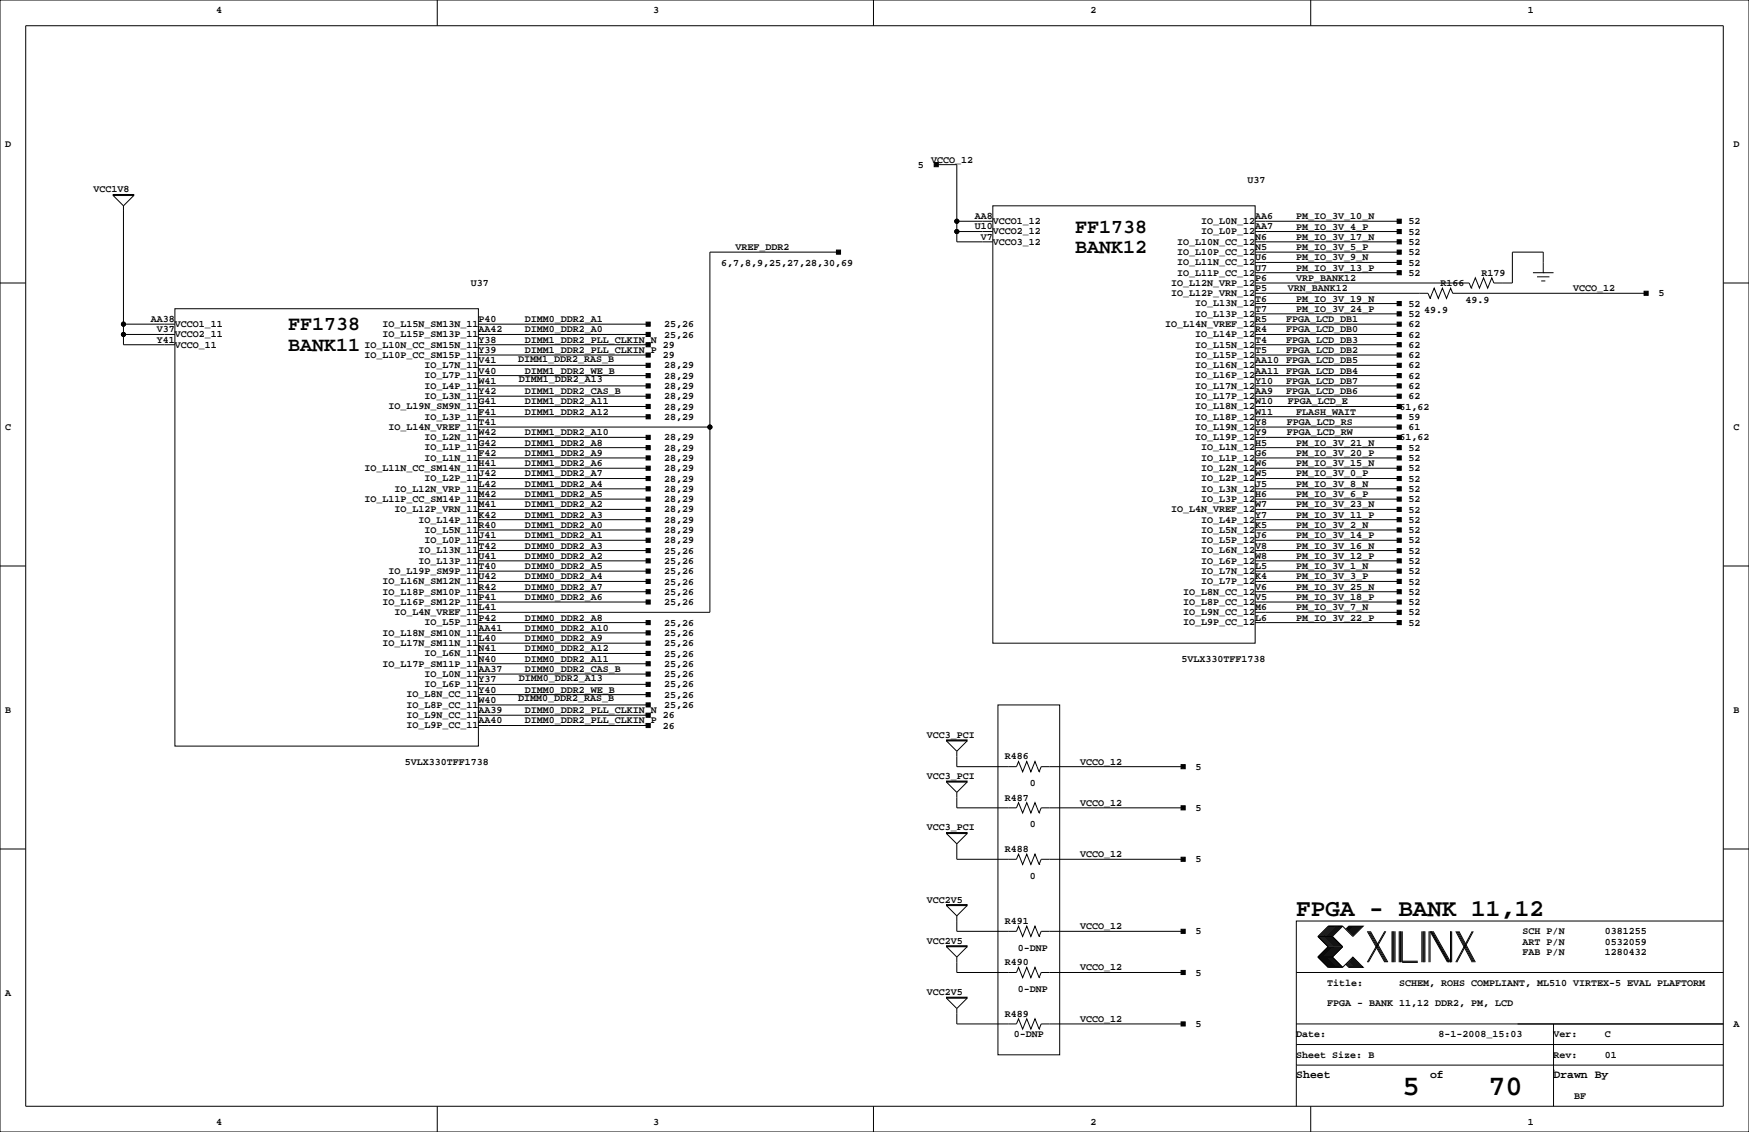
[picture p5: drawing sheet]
<svg xmlns="http://www.w3.org/2000/svg" width="432mm" height="279mm" viewBox="0 0 432 279" stroke-linecap="round" stroke-linejoin="round" font-family="sans-serif">
<defs><g id="words">
<g font-size="7.1">
<text x="346.3" y="270.3">5</text>
<text x="367.5" y="270.3">70</text>
</g>
<text font-size="6" x="320" y="226.1">FPGA - BANK 11,12</text>
<g font-size="4.9">
<text x="265.4" y="57.4">FF1738</text>
<text x="265.4" y="62.5">BANK12</text>
<text x="71.1" y="81.5">FF1738</text>
<text x="71.1" y="86.6">BANK11</text>
</g>
<g font-size="2.8">
<text x="320" y="266.1">Sheet</text>
<text x="353.1" y="266.1">of</text>
<text x="383.5" y="266.1">Drawn By</text>
</g>
<g font-size="2.5">
<text x="53.3" y="3.3">4</text>
<text x="161.3" y="3.3">3</text>
<text x="269.2" y="3.3">2</text>
<text x="377.2" y="3.3">1</text>
<text x="1.3" y="36.3">D</text>
<text x="226.6" y="41.4">5</text>
<text x="229.9" y="40.1">VCCO_12</text>
<text x="428" y="36.3">D</text>
<text x="23.1" y="47.5">VCC1V8</text>
<text x="308" y="45.2">U37</text>
<text x="240.7" y="56.6">U10</text>
<text x="240.7" y="54.1">AA8</text>
<text x="242.1" y="59.2">V7</text>
<text x="245.1" y="57.8">VCCO2_12</text>
<text x="245.1" y="55.3">VCCO1_12</text>
<text x="296.5" y="57.8">IO_L0P_12</text>
<text x="296.5" y="55.3">IO_L0N_12</text>
<text x="309.9" y="59.2">N6</text>
<text x="309.9" y="56.6">AA7</text>
<text x="309.9" y="54.1">AA6</text>
<text x="320" y="56.6">PM_IO_3V_4_P</text>
<text x="320" y="54.1">PM_IO_3V_10_N</text>
<text x="320" y="59.2">PM_IO_3V_17_N</text>
<text x="347.8" y="57.9">52</text>
<text x="347.8" y="55.4">52</text>
<text x="178" y="65.5">6,7,8,9,25,27,28,30,69</text>
<text x="181.6" y="61.7">VREF_DDR2</text>
<text x="245.1" y="60.4">VCCO3_12</text>
<text x="290.6" y="65.5">IO_L11N_CC_12</text>
<text x="290.6" y="62.9">IO_L10P_CC_12</text>
<text x="290.6" y="60.4">IO_L10N_CC_12</text>
<text x="309.9" y="64.3">U6</text>
<text x="309.9" y="61.7">N5</text>
<text x="320" y="64.3">PM_IO_3V_9_N</text>
<text x="320" y="61.7">PM_IO_3V_5_P</text>
<text x="347.8" y="65.5">52</text>
<text x="347.8" y="63">52</text>
<text x="347.8" y="60.5">52</text>
<text x="116.2" y="70.6">U37</text>
<text x="289.1" y="70.5">IO_L12N_VRP_12</text>
<text x="290.6" y="68">IO_L11P_CC_12</text>
<text x="309.9" y="71.9">P5</text>
<text x="309.9" y="69.3">P6</text>
<text x="309.9" y="66.8">U7</text>
<text x="317.9" y="71.9">VRN_BANK12</text>
<text x="320" y="69.3">VRP_BANK12</text>
<text x="320" y="66.8">PM_IO_3V_13_P</text>
<text x="347.8" y="68.1">52</text>
<text x="355.6" y="70.6">R166</text>
<text x="365.8" y="68.1">R179</text>
<text x="388.4" y="71.9">VCCO_12</text>
<text x="289.1" y="73.1">IO_L12P_VRN_12</text>
<text x="295.1" y="75.6">IO_L13N_12</text>
<text x="309.9" y="77">T7</text>
<text x="309.9" y="74.4">T6</text>
<text x="320" y="77">PM_IO_3V_24_P</text>
<text x="320" y="74.4">PM_IO_3V_19_N</text>
<text x="347.8" y="75.7">52</text>
<text x="351.6" y="77.2">49.9</text>
<text x="361.8" y="74.7">49.9</text>
<text x="409.5" y="73.2">5</text>
<text x="37.3" y="79.5">AA38</text>
<text x="38.7" y="82">V37</text>
<text x="43.2" y="83.2">VCCO2_11</text>
<text x="43.2" y="80.7">VCCO1_11</text>
<text x="94.4" y="83.2">IO_L15P_SM13P_11</text>
<text x="94.4" y="80.7">IO_L15N_SM13N_11</text>
<text x="118.1" y="82">AA42</text>
<text x="118.1" y="79.5">P40</text>
<text x="129.5" y="82">DIMM0_DDR2_A0</text>
<text x="129.5" y="79.5">DIMM0_DDR2_A1</text>
<text x="163.9" y="83.3">25,26</text>
<text x="163.9" y="80.8">25,26</text>
<text x="287.7" y="80.7">IO_L14N_VREF_12</text>
<text x="295.1" y="83.2">IO_L14P_12</text>
<text x="295.1" y="78.2">IO_L13P_12</text>
<text x="309.9" y="82">R4</text>
<text x="309.9" y="79.5">R5</text>
<text x="317.5" y="82">FPGA_LCD_DB0</text>
<text x="317.5" y="79.5">FPGA_LCD_DB1</text>
<text x="347.8" y="83.3">62</text>
<text x="347.8" y="78.2">52</text>
<text x="347.8" y="80.8">62</text>
<text x="38.7" y="84.6">Y41</text>
<text x="43.2" y="85.8">VCCO_11</text>
<text x="90" y="88.3">IO_L10P_CC_SM15P_11</text>
<text x="90" y="85.8">IO_L10N_CC_SM15N_11</text>
<text x="118.1" y="89.7">V41</text>
<text x="118.1" y="87.1">Y39</text>
<text x="118.1" y="84.6">Y38</text>
<text x="127.9" y="89.2">DIMM1_DDR2_RAS_B</text>
<text x="129.5" y="87.1">DIMM1_DDR2_PLL_CLKIN_P</text>
<text x="129.5" y="84.6">DIMM1_DDR2_PLL_CLKIN_N</text>
<text x="163.6" y="88.4">29</text>
<text x="163.6" y="85.9">29</text>
<text x="295.1" y="88.3">IO_L15P_12</text>
<text x="295.1" y="85.8">IO_L15N_12</text>
<text x="309.9" y="89.7">AA10 FPGA_LCD_DB5</text>
<text x="309.9" y="87.1">T5</text>
<text x="309.9" y="84.6">T4</text>
<text x="317.5" y="84.6">FPGA_LCD_DB3</text>
<text x="317.5" y="87.1">FPGA_LCD_DB2</text>
<text x="347.8" y="85.9">62</text>
<text x="347.8" y="88.4">62</text>
<text x="104.8" y="95.9">IO_L4P_11</text>
<text x="104.8" y="93.4">IO_L7P_11</text>
<text x="104.8" y="90.9">IO_L7N_11</text>
<text x="118.1" y="94.7">W41</text>
<text x="118.1" y="92.2">V40</text>
<text x="128.1" y="94.3">DIMM1_DDR2_A13</text>
<text x="129.5" y="92.2">DIMM1_DDR2_WE_B</text>
<text x="163.9" y="93.5">28,29</text>
<text x="163.9" y="90.9">28,29</text>
<text x="295.1" y="95.9">IO_L17N_12</text>
<text x="295.1" y="93.4">IO_L16P_12</text>
<text x="295.1" y="90.9">IO_L16N_12</text>
<text x="309.9" y="94.7">Y10</text>
<text x="309.9" y="92.2">AA11 FPGA_LCD_DB4</text>
<text x="317.5" y="94.7">FPGA_LCD_DB7</text>
<text x="347.8" y="90.9">62</text>
<text x="347.8" y="93.5">62</text>
<text x="95.9" y="101">IO_L19N_SM9N_11</text>
<text x="104.8" y="98.5">IO_L3N_11</text>
<text x="118.1" y="99.8">G41</text>
<text x="118.1" y="97.3">Y42</text>
<text x="129.5" y="97.3">DIMM1_DDR2_CAS_B</text>
<text x="129.5" y="99.8">DIMM1_DDR2_A11</text>
<text x="163.9" y="98.6">28,29</text>
<text x="163.9" y="96">28,29</text>
<text x="163.9" y="101.1">28,29</text>
<text x="295.1" y="101">IO_L18N_12</text>
<text x="295.1" y="98.5">IO_L17P_12</text>
<text x="309.9" y="99.8">W10</text>
<text x="309.9" y="97.3">AA9</text>
<text x="317.5" y="97.3">FPGA_LCD_DB6</text>
<text x="317.9" y="99.8">FPGA_LCD_E</text>
<text x="345.5" y="101.1">61,62</text>
<text x="347.8" y="96">62</text>
<text x="347.8" y="98.6">62</text>
<text x="1.3" y="106.2">C</text>
<text x="95.9" y="106.1">IO_L14N_VREF_11</text>
<text x="104.8" y="103.6">IO_L3P_11</text>
<text x="118.1" y="107.4">W42</text>
<text x="118.1" y="104.9">T41</text>
<text x="118.1" y="102.4">F41</text>
<text x="129.5" y="107.4">DIMM1_DDR2_A10</text>
<text x="129.5" y="102.4">DIMM1_DDR2_A12</text>
<text x="163.9" y="103.6">28,29</text>
<text x="295.1" y="106.1">IO_L19N_12</text>
<text x="295.1" y="103.6">IO_L18P_12</text>
<text x="309.9" y="107.4">Y9</text>
<text x="309.9" y="104.9">Y8</text>
<text x="309.9" y="102.4">W11</text>
<text x="317.7" y="104.9">FPGA_LCD_RS</text>
<text x="317.7" y="107.4">FPGA_LCD_RW</text>
<text x="320" y="102.4">FLASH_WAIT</text>
<text x="347.8" y="103.6">59</text>
<text x="347.8" y="106.2">61</text>
<text x="428" y="106.2">C</text>
<text x="104.8" y="113.7">IO_L1N_11</text>
<text x="104.8" y="111.2">IO_L1P_11</text>
<text x="104.8" y="108.6">IO_L2N_11</text>
<text x="118.1" y="112.5">F42</text>
<text x="118.1" y="110">G42</text>
<text x="129.5" y="112.5">DIMM1_DDR2_A9</text>
<text x="129.5" y="110">DIMM1_DDR2_A8</text>
<text x="163.9" y="108.7">28,29</text>
<text x="163.9" y="113.8">28,29</text>
<text x="163.9" y="111.3">28,29</text>
<text x="295.1" y="108.6">IO_L19P_12</text>
<text x="296.5" y="113.7">IO_L1P_12</text>
<text x="296.5" y="111.2">IO_L1N_12</text>
<text x="309.9" y="112.5">G6</text>
<text x="309.9" y="110">H5</text>
<text x="320" y="112.5">PM_IO_3V_20_P</text>
<text x="320" y="110">PM_IO_3V_21_N</text>
<text x="345.5" y="108.7">61,62</text>
<text x="347.8" y="113.8">52</text>
<text x="347.8" y="111.3">52</text>
<text x="90" y="116.3">IO_L11N_CC_SM14N_11</text>
<text x="104.8" y="118.8">IO_L2P_11</text>
<text x="118.1" y="117.6">J42</text>
<text x="118.1" y="115.1">H41</text>
<text x="129.5" y="115.1">DIMM1_DDR2_A6</text>
<text x="129.5" y="117.6">DIMM1_DDR2_A7</text>
<text x="163.9" y="116.3">28,29</text>
<text x="163.9" y="118.9">28,29</text>
<text x="296.5" y="118.8">IO_L2P_12</text>
<text x="296.5" y="116.3">IO_L2N_12</text>
<text x="309.9" y="117.6">W5</text>
<text x="309.9" y="115.1">W6</text>
<text x="320" y="117.6">PM_IO_3V_0_P</text>
<text x="320" y="115.1">PM_IO_3V_15_N</text>
<text x="347.8" y="118.9">52</text>
<text x="347.8" y="116.3">52</text>
<text x="90" y="123.9">IO_L11P_CC_SM14P_11</text>
<text x="97.4" y="121.3">IO_L12N_VRP_11</text>
<text x="118.1" y="125.2">M41</text>
<text x="118.1" y="122.7">M42</text>
<text x="118.1" y="120.1">L42</text>
<text x="129.5" y="125.2">DIMM1_DDR2_A2</text>
<text x="129.5" y="120.1">DIMM1_DDR2_A4</text>
<text x="129.5" y="122.7">DIMM1_DDR2_A5</text>
<text x="163.9" y="121.4">28,29</text>
<text x="163.9" y="124">28,29</text>
<text x="296.5" y="123.9">IO_L3P_12</text>
<text x="296.5" y="121.3">IO_L3N_12</text>
<text x="309.9" y="125.2">W7</text>
<text x="309.9" y="122.7">H6</text>
<text x="309.9" y="120.1">J5</text>
<text x="320" y="122.7">PM_IO_3V_6_P</text>
<text x="320" y="120.1">PM_IO_3V_8_N</text>
<text x="320" y="125.2">PM_IO_3V_23_N</text>
<text x="347.8" y="124">52</text>
<text x="347.8" y="121.4">52</text>
<text x="97.4" y="126.4">IO_L12P_VRN_11</text>
<text x="103.3" y="129">IO_L14P_11</text>
<text x="104.8" y="131.5">IO_L5N_11</text>
<text x="118.1" y="130.3">R40</text>
<text x="118.1" y="127.8">K42</text>
<text x="129.5" y="127.8">DIMM1_DDR2_A3</text>
<text x="129.5" y="130.3">DIMM1_DDR2_A0</text>
<text x="163.9" y="126.5">28,29</text>
<text x="163.9" y="129">28,29</text>
<text x="163.9" y="131.6">28,29</text>
<text x="289.1" y="126.4">IO_L4N_VREF_12</text>
<text x="296.5" y="131.5">IO_L5N_12</text>
<text x="296.5" y="129">IO_L4P_12</text>
<text x="309.9" y="130.3">K5</text>
<text x="309.9" y="127.8">Y7</text>
<text x="320" y="130.3">PM_IO_3V_2_N</text>
<text x="320" y="127.8">PM_IO_3V_11_P</text>
<text x="347.8" y="131.6">52</text>
<text x="347.8" y="126.5">52</text>
<text x="347.8" y="129">52</text>
<text x="103.3" y="136.6">IO_L13N_11</text>
<text x="104.8" y="134">IO_L0P_11</text>
<text x="118.1" y="137.9">U41</text>
<text x="118.1" y="135.4">T42</text>
<text x="118.1" y="132.8">J41</text>
<text x="129.5" y="137.9">DIMM0_DDR2_A2</text>
<text x="129.5" y="132.8">DIMM1_DDR2_A1</text>
<text x="129.5" y="135.4">DIMM0_DDR2_A3</text>
<text x="163.9" y="134.1">28,29</text>
<text x="163.9" y="136.7">25,26</text>
<text x="296.5" y="136.6">IO_L6N_12</text>
<text x="296.5" y="134">IO_L5P_12</text>
<text x="309.9" y="137.9">W8</text>
<text x="309.9" y="135.4">V8</text>
<text x="309.9" y="132.8">J6</text>
<text x="320" y="132.8">PM_IO_3V_14_P</text>
<text x="320" y="137.9">PM_IO_3V_12_P</text>
<text x="320" y="135.4">PM_IO_3V_16_N</text>
<text x="347.8" y="134.1">52</text>
<text x="347.8" y="136.7">52</text>
<text x="95.9" y="141.7">IO_L19P_SM9P_11</text>
<text x="103.3" y="139.1">IO_L13P_11</text>
<text x="118.1" y="143">U42</text>
<text x="118.1" y="140.5">T40</text>
<text x="129.5" y="143">DIMM0_DDR2_A4</text>
<text x="129.5" y="140.5">DIMM0_DDR2_A5</text>
<text x="163.9" y="139.2">25,26</text>
<text x="163.9" y="141.7">25,26</text>
<text x="296.5" y="141.7">IO_L7N_12</text>
<text x="296.5" y="139.1">IO_L6P_12</text>
<text x="309.9" y="143">K4</text>
<text x="309.9" y="140.5">L5</text>
<text x="320" y="143">PM_IO_3V_3_P</text>
<text x="320" y="140.5">PM_IO_3V_1_N</text>
<text x="347.8" y="139.2">52</text>
<text x="347.8" y="141.7">52</text>
<text x="94.4" y="149.3">IO_L16P_SM12P_11</text>
<text x="94.4" y="146.7">IO_L18P_SM10P_11</text>
<text x="94.4" y="144.2">IO_L16N_SM12N_11</text>
<text x="118.1" y="148.1">P41</text>
<text x="118.1" y="145.5">R42</text>
<text x="129.5" y="148.1">DIMM0_DDR2_A6</text>
<text x="129.5" y="145.5">DIMM0_DDR2_A7</text>
<text x="163.9" y="149.4">25,26</text>
<text x="163.9" y="146.8">25,26</text>
<text x="163.9" y="144.3">25,26</text>
<text x="292.1" y="149.3">IO_L8P_CC_12</text>
<text x="292.1" y="146.7">IO_L8N_CC_12</text>
<text x="296.5" y="144.2">IO_L7P_12</text>
<text x="309.9" y="148.1">V5</text>
<text x="309.9" y="145.5">V6</text>
<text x="320" y="148.1">PM_IO_3V_18_P</text>
<text x="320" y="145.5">PM_IO_3V_25_N</text>
<text x="347.8" y="144.3">52</text>
<text x="347.8" y="149.4">52</text>
<text x="347.8" y="146.8">52</text>
<text x="97.4" y="151.8">IO_L4N_VREF_11</text>
<text x="104.8" y="154.4">IO_L5P_11</text>
<text x="118.1" y="155.7">AA41</text>
<text x="118.1" y="153.2">P42</text>
<text x="118.1" y="150.6">L41</text>
<text x="129.5" y="155.7">DIMM0_DDR2_A10</text>
<text x="129.5" y="153.2">DIMM0_DDR2_A8</text>
<text x="163.9" y="154.4">25,26</text>
<text x="292.1" y="154.4">IO_L9P_CC_12</text>
<text x="292.1" y="151.8">IO_L9N_CC_12</text>
<text x="309.9" y="153.2">L6</text>
<text x="309.9" y="150.6">M6</text>
<text x="320" y="150.6">PM_IO_3V_7_N</text>
<text x="320" y="153.2">PM_IO_3V_22_P</text>
<text x="347.8" y="151.9">52</text>
<text x="347.8" y="154.4">52</text>
<text x="94.4" y="159.4">IO_L17N_SM11N_11</text>
<text x="94.4" y="156.9">IO_L18N_SM10N_11</text>
<text x="104.8" y="162">IO_L6N_11</text>
<text x="118.1" y="160.8">N41</text>
<text x="118.1" y="158.2">L40</text>
<text x="129.5" y="160.8">DIMM0_DDR2_A12</text>
<text x="129.5" y="158.2">DIMM0_DDR2_A9</text>
<text x="163.9" y="159.5">25,26</text>
<text x="163.9" y="157">25,26</text>
<text x="94.4" y="164.5">IO_L17P_SM11P_11</text>
<text x="104.8" y="167.1">IO_L0N_11</text>
<text x="118.1" y="165.9">AA37</text>
<text x="118.1" y="163.3">N40</text>
<text x="128.1" y="168">DIMM0_DDR2_A13</text>
<text x="129.5" y="165.9">DIMM0_DDR2_CAS_B</text>
<text x="129.5" y="163.3">DIMM0_DDR2_A11</text>
<text x="163.9" y="167.1">25,26</text>
<text x="163.9" y="162.1">25,26</text>
<text x="163.9" y="164.6">25,26</text>
<text x="291.7" y="163.3">5VLX330TFF1738</text>
<text x="100.3" y="172.1">IO_L8N_CC_11</text>
<text x="104.8" y="169.6">IO_L6P_11</text>
<text x="118.1" y="173.5">W40</text>
<text x="118.1" y="170.9">Y40</text>
<text x="118.1" y="168.4">Y37</text>
<text x="127.9" y="173.1">DIMM0_DDR2_RAS_B</text>
<text x="129.5" y="170.9">DIMM0_DDR2_WE_B</text>
<text x="163.9" y="172.2">25,26</text>
<text x="163.9" y="169.7">25,26</text>
<text x="1.3" y="176">B</text>
<text x="100.3" y="179.8">IO_L9P_CC_11</text>
<text x="100.3" y="177.2">IO_L9N_CC_11</text>
<text x="100.3" y="174.7">IO_L8P_CC_11</text>
<text x="118.1" y="178.6">AA40</text>
<text x="118.1" y="176">AA39</text>
<text x="129.5" y="176">DIMM0_DDR2_PLL_CLKIN_N</text>
<text x="129.5" y="178.6">DIMM0_DDR2_PLL_CLKIN_P</text>
<text x="163.6" y="177.3">26</text>
<text x="163.6" y="179.8">26</text>
<text x="163.9" y="174.8">25,26</text>
<text x="428" y="176">B</text>
<text x="228.9" y="182.1">VCC3_PCI</text>
<text x="99.9" y="188.7">5VLX330TFF1738</text>
<text x="248.1" y="187.5">R486</text>
<text x="266.7" y="188.7">VCCO_12</text>
<text x="295.2" y="190">5</text>
<text x="228.9" y="192.3">VCC3_PCI</text>
<text x="248.1" y="197.6">R487</text>
<text x="254.3" y="194.1">0</text>
<text x="266.7" y="198.9">VCCO_12</text>
<text x="295.2" y="200.2">5</text>
<text x="228.9" y="205">VCC3_PCI</text>
<text x="254.3" y="204.2">0</text>
<text x="248.1" y="210.3">R488</text>
<text x="266.7" y="211.6">VCCO_12</text>
<text x="295.2" y="212.9">5</text>
<text x="254.3" y="216.9">0</text>
<text x="228.9" y="222.8">VCC2V5</text>
<text x="228.9" y="232.9">VCC2V5</text>
<text x="248.1" y="228.1">R491</text>
<text x="266.7" y="229.4">VCCO_12</text>
<text x="295.2" y="230.6">5</text>
<text x="375.9" y="230.6">SCH P/N</text>
<text x="375.9" y="233.2">ART P/N</text>
<text x="396.2" y="230.6">0381255</text>
<text x="396.2" y="233.2">0532059</text>
<text x="248.1" y="238.3">R490</text>
<text x="251.3" y="234.7">0-DNP</text>
<text x="266.7" y="239.5">VCCO_12</text>
<text x="375.9" y="235.7">FAB P/N</text>
<text x="396.2" y="235.7">1280432</text>
<text x="1.3" y="245.9">A</text>
<text x="228.9" y="245.6">VCC2V5</text>
<text x="251.3" y="244.9">0-DNP</text>
<text x="295.2" y="240.8">5</text>
<text x="327.7" y="243.3">Title:</text>
<text x="345.4" y="243.3">SCHEM, ROHS COMPLIANT, ML510 VIRTEX-5 EVAL PLAFTORM</text>
<text x="248.1" y="251">R489</text>
<text x="327.7" y="248.4">FPGA - BANK 11,12 DDR2, PM, LCD</text>
<text x="250.3" y="256">0-DNP</text>
<text x="266.7" y="252.2">VCCO_12</text>
<text x="295.2" y="253.5">5</text>
<text x="320" y="256">Date:</text>
<text x="355.2" y="256">8-1-2008_15:03</text>
<text x="383.5" y="256">Ver:</text>
<text x="396.2" y="256">C</text>
<text x="428" y="253.5">A</text>
<text x="320" y="261.1">Sheet Size: B</text>
<text x="383.5" y="261.1">Rev:</text>
<text x="396.2" y="261.1">01</text>
<text x="388.6" y="271.3">BF</text>
<text x="53.3" y="277.6">4</text>
<text x="161.3" y="277.6">3</text>
<text x="269.2" y="277.6">2</text>
<text x="377.2" y="277.6">1</text>
</g>
</g></defs>
<g fill="none" stroke="#000" stroke-width=".25">
<path d="M0 0h431.8v279.4h-431.8zM6.3 6.3h419.1v266.7h-419zM107.9 0v6.3M215.6 0v6.3M323.6 0v6.3M27.9 48h5.1v.3h-5.1zM27.9 48.3l2.6 2.5M30.5 50.8v34.3h12.7M33 48.3l-2.5 2.5M231.1 40.6h5.1v19.1h8.9M236.2 54.6h8.9M236.2 57.2h8.9"/>
<path d="M245.1 50.8h64.8v108h-64.8zM309.9 59.7h35.5M309.9 54.6h35.5M309.9 57.2h35.5M0 69.8h6.3M43.2 76.2h74.9v107.9h-74.9zM207 62.2h-31.7v43.2h-57.2M309.9 72.4h42.7l.5 1.3M309.9 62.2h35.5M309.9 64.8h35.5M309.9 67.3h35.5M309.9 74.9h35.5"/>
<path d="M309.9 77.5h35.5M309.9 69.8h52.8l.5 1.3M353.1 73.7h.1M363.2 71.1h.1M378.5 67.3h5M379.5 68.3h3M380.5 69.3h1M381 67.3h.1M381 67.3v-5.1h-7.6v7.6h-4.6l-.5-1.2-1 2.5-1-2.5-1 2.5-1.1-2.5-1 2.5M406.4 72.4h-47.8l-.5-1.3-1 2.6-1-2.6-1 2.6-1-2.6-1 2.6M425.4 69.8h6.4M30.5 80h12.7"/>
<path d="M30.5 82.5h12.7M118.1 80h41.9M118.1 82.5h41.9M118.1 87.6h41.9M118.1 85.1h41.9M118.1 92.7h41.9M118.1 90.2h41.9M118.1 97.8h41.9M118.1 95.2h41.9M309.9 80h35.5M309.9 82.5h35.5M309.9 87.6h35.5"/>
<path d="M309.9 85.1h35.5M309.9 92.7h35.5M309.9 90.2h35.5M309.9 97.8h35.5M309.9 95.2h35.5M118.1 107.9h41.9M118.1 100.3h41.9M118.1 115.6h41.9M118.1 118.1h41.9M118.1 110.5h41.9M118.1 113h41.9M118.1 102.9h41.9"/>
<path d="M175.3 105.4v45.7h-57.2M309.9 107.9h35.5M309.9 105.4h35.5M309.9 100.3h35.5M309.9 115.6h35.5M309.9 118.1h35.5M309.9 110.5h35.5M309.9 113h35.5M309.9 102.9h35.5M0 139.7h6.3M118.1 135.9h41.9M118.1 138.4h41.9"/>
<path d="M118.1 128.3h41.9M118.1 125.7h41.9M118.1 120.7h41.9M118.1 123.2h41.9M118.1 133.3h41.9M118.1 130.8h41.9M309.9 135.9h35.5M309.9 138.4h35.5M309.9 128.3h35.5M309.9 125.7h35.5M309.9 120.7h35.5M309.9 123.2h35.5"/>
<path d="M309.9 133.3h35.5M309.9 130.8h35.5M425.4 139.7h6.4M118.1 153.7h41.9M118.1 146h41.9M118.1 148.6h41.9M118.1 141h41.9M118.1 143.5h41.9M118.1 156.2h41.9M118.1 158.8h41.9M309.9 153.7h35.5M309.9 151.1h35.5"/>
<path d="M309.9 146h35.5M309.9 148.6h35.5M309.9 141h35.5M309.9 143.5h35.5M118.1 168.9h41.9M118.1 174h41.9M118.1 161.3h41.9M118.1 166.4h41.9M118.1 171.4h41.9M118.1 179.1h41.9M118.1 176.5h41.9M118.1 163.8h41.9"/>
<path d="M246.4 174h15.2v86.3h-15.2zM233.7 182.9l2.5 2.5M233.7 193l2.5 2.6M233.7 182.6h5.1v.3h-5.1zM233.7 192.8h5.1v.2h-5.1zM236.2 195.6v3.8h14.8l.5-1.3 1 2.6 1-2.6 1 2.6 1-2.6 1 2.6M236.2 185.4v3.8h14.8l.5-1.2 1 2.5 1-2.5 1 2.5 1-2.5 1 2.5M238.8 182.9l-2.6 2.5M238.8 193l-2.6 2.6M256.5 190.5h.1M292.1 199.4h-35.1l-.5 1.3M292.1 189.2h-35.1l-.5 1.3"/>
<path d="M0 209.5h6.3M233.7 205.7l2.5 2.6M233.7 205.5h5.1v.2h-5.1zM236.2 208.3v3.8h14.8l.5-1.3 1 2.6 1-2.6 1 2.6 1-2.6 1 2.6M238.8 205.7l-2.6 2.6M256.5 213.4h.1M256.5 200.7h.1M292.1 212.1h-35.1l-.5 1.3M425.4 209.5h6.4M233.7 233.7l2.5 2.5M233.7 223.5l2.5 2.6M233.7 233.4h5.1v.3h-5.1z"/>
<path d="M233.7 223.3h5.1v.2h-5.1zM236.2 236.2v3.8h14.8l.5-1.2 1 2.5 1-2.5 1 2.5 1-2.5 1 2.5M236.2 226.1v3.8h14.8l.5-1.3 1 2.5 1-2.5 1 2.5 1-2.5 1 2.5M238.8 233.7l-2.6 2.5M238.8 223.5l-2.6 2.6M256.5 231.1h.1M292.1 229.9h-35.1l-.5 1.2M325.4 236.2h3.5M325.4 231.1h3.5M325.4 236.2l2.5 2.6h3.6M325.4 231.1l2.5 2.6-2.5 2.5M328.2 228.6l-2.6 2.5 2.6 2.6-2.6 2.5 2.6 2.6"/>
<path d="M328.4 228.6l-2.5 2.5 2.5 2.6-2.5 2.5 2.5 2.6M328.7 228.6l-2.6 2.5 2.6 2.6-2.6 2.5 2.6 2.6M328.9 231.1l2.6 2.6-2.6 2.5M328.9 236.2l2.6 2.6M328.9 228.6l-2.5 2.5 2.5 2.6-2.5 2.5 2.5 2.6M329.2 228.6l-2.6 2.5 2.6 2.6-2.6 2.5 2.6 2.6M329.4 228.6l-2.5 2.5 2.5 2.6-2.5 2.5 2.5 2.6M329.7 228.6l-2.5 2.5 2.5 2.6-2.5 2.5 2.5 2.6M329.9 228.6l-2.5 2.5 2.5 2.6-2.5 2.5 2.5 2.6M330.2 228.6l-2.5 2.5 2.5 2.6-2.5 2.5 2.5 2.6M330.5 228.6l-2.6 2.5 2.6 2.6-2.6 2.5 2.6 2.6M330.7 228.6l-2.5 2.5 2.5 2.6-2.5 2.5 2.5 2.6"/>
<path d="M331 228.6l-2.6 2.5 2.6 2.6-2.6 2.5 2.6 2.6M331.2 228.6l-2.5 2.5 2.5 2.6-2.5 2.5 2.5 2.6M331.5 228.6l2.5 2.5 2.6-2.5h-3.6l-.8 .8M331.5 228.6h-3.6l-2.5 2.5M331.5 228.6l-2.6 2.5M332.2 238l.8 .8h3.6l-2.6-2.6-2.5 2.6M332.5 237.7l1 1.1M332.5 238l.7 .8M332.7 237.5l1.3 1.3M332.7 237.7l1.1 1.1M333 237.2l1.5 1.6M333 237.5l1.3 1.3"/>
<path d="M333.2 228.6l-.7 .8M333.2 237l1.8 1.8M333.2 237.2l1.6 1.6M333.5 228.6l-1 1M333.5 236.7l2 2.1M333.5 237l1.8 1.8M333.8 228.6l-1.1 1M333.8 236.5l2.2 2.3M333.8 236.7l2 2.1M334 228.6l-1.3 1.3M334 236.5l2.3 2.3M334.3 228.6l-1.3 1.3"/>
<path d="M334.5 228.6l-1.5 1.5M334.8 228.6l-1.6 1.5M335 228.6l-1.8 1.8M335.3 228.6l-1.8 1.8M335.5 228.6l-2 2M335.8 228.6l-2 2M336 228.6l-2.2 2.3M336.3 228.6l-2.3 2.3M337.6 229.9l4.3 7.6M337.8 229.9l4.3 7.6M338.1 229.9l4.3 7.6M338.3 229.9l4.3 7.6"/>
<path d="M341.9 229.9l-4.3 7.6M342.1 229.9l-4.3 7.6M343.7 229.9v7.6M343.9 229.9v7.6M344.2 229.9v7.6M344.4 229.9v7.6M345.4 229.9v7.6M345.7 229.9v7.6M345.9 229.9v7.6M346.2 237.2h3.8M346.2 229.9v7.6h3.8M351 229.9v7.6"/>
<path d="M351.3 229.9v7.6M351.5 229.9v7.6M351.8 229.9v7.6M352.8 229.9v7.6M353.1 237.5v-7.6l4.3 7.6M353.3 229.9l4.3 7.6M353.6 229.9l4.3 7.6M353.8 229.9l4.3 7.6v-7.6M358.4 229.9v7.6M359.4 229.9l4.1 7.6M359.7 229.9l4 7.6M359.9 229.9l4.1 7.6"/>
<path d="M360.2 229.9l4 7.6M363.5 229.9l-4.1 7.6M363.7 229.9l-4 7.6M425.4 227.3h-105.4v35.6M233.7 246.4l2.5 2.5M233.7 246.1h5.1v.3h-5.1zM236.2 248.9v3.8h14.8l.5-1.2 1 2.5 1-2.5 1 2.5 1-2.5 1 2.5M238.8 246.4l-2.6 2.5M256.5 241.3h.1M256.5 254h.1M292.1 252.7h-35.1l-.5 1.3M292.1 240h-35.1l-.5 1.3"/>
<path d="M320 252.7h105.4M320 240h105.4M320 257.8h105.4M383.5 252.7v20.3M107.9 273v6.4M215.6 273v6.4M320 262.9v10.1M320 262.9h105.4M323.6 273v6.4M383.5 264.2h.1"/>
<circle cx="236.2" cy="54.6" r=".51"/>
<circle cx="236.2" cy="57.1" r=".51"/>
<circle cx="30.5" cy="80" r=".51"/>
<circle cx="30.5" cy="82.6" r=".51"/>
<circle cx="175.3" cy="105.4" r=".51"/>
</g>
<g fill="#000" stroke="#000" stroke-width=".25">
<path d="M230.6 40.1h1v1h-1z" fill-rule="evenodd"/>
<path d="M344.9 54.1h1v1h-1z" fill-rule="evenodd"/>
<path d="M344.9 56.6h1v1.1h-1z" fill-rule="evenodd"/>
<path d="M206.5 61.7h1v1h-1z" fill-rule="evenodd"/>
<path d="M344.9 59.2h1v1h-1z" fill-rule="evenodd"/>
<path d="M344.9 61.7h1v1h-1z" fill-rule="evenodd"/>
<path d="M344.9 64.3h1v1h-1z" fill-rule="evenodd"/>
<path d="M344.9 66.8h1v1h-1z" fill-rule="evenodd"/>
<path d="M344.9 74.4h1v1h-1z" fill-rule="evenodd"/>
<path d="M344.9 77h1v1h-1z" fill-rule="evenodd"/>
<path d="M405.9 71.9h1v1h-1z" fill-rule="evenodd"/>
<path d="M159.5 79.5h1v1h-1z" fill-rule="evenodd"/>
<path d="M159.5 84.6h1v1h-1z" fill-rule="evenodd"/>
<path d="M159.5 94.7h1v1.1h-1z" fill-rule="evenodd"/>
<path d="M159.5 92.2h1v1h-1z" fill-rule="evenodd"/>
<path d="M159.5 97.3h1v1h-1z" fill-rule="evenodd"/>
<path d="M159.5 87.1h1v1h-1z" fill-rule="evenodd"/>
<path d="M159.5 89.7h1v1h-1z" fill-rule="evenodd"/>
<path d="M159.5 82h1v1.1h-1z" fill-rule="evenodd"/>
<path d="M344.9 79.5h1v1h-1z" fill-rule="evenodd"/>
<path d="M344.9 82h1v1.1h-1z" fill-rule="evenodd"/>
<path d="M344.9 87.1h1v1h-1z" fill-rule="evenodd"/>
<path d="M344.9 84.6h1v1h-1z" fill-rule="evenodd"/>
<path d="M344.9 92.2h1v1h-1z" fill-rule="evenodd"/>
<path d="M344.9 89.7h1v1h-1z" fill-rule="evenodd"/>
<path d="M344.9 97.3h1v1h-1z" fill-rule="evenodd"/>
<path d="M344.9 94.7h1v1.1h-1z" fill-rule="evenodd"/>
<path d="M159.5 117.6h1v1h-1z" fill-rule="evenodd"/>
<path d="M159.5 99.8h1v1h-1z" fill-rule="evenodd"/>
<path d="M159.5 102.4h1v1h-1z" fill-rule="evenodd"/>
<path d="M159.5 107.4h1v1.1h-1z" fill-rule="evenodd"/>
<path d="M159.5 110h1v1h-1z" fill-rule="evenodd"/>
<path d="M159.5 115.1h1v1h-1z" fill-rule="evenodd"/>
<path d="M159.5 112.5h1v1h-1z" fill-rule="evenodd"/>
<path d="M344.9 107.4h1v1.1h-1z" fill-rule="evenodd"/>
<path d="M344.9 104.9h1v1h-1z" fill-rule="evenodd"/>
<path d="M344.9 99.8h1v1h-1z" fill-rule="evenodd"/>
<path d="M344.9 115.1h1v1h-1z" fill-rule="evenodd"/>
<path d="M344.9 117.6h1v1h-1z" fill-rule="evenodd"/>
<path d="M344.9 110h1v1h-1z" fill-rule="evenodd"/>
<path d="M344.9 112.5h1v1h-1z" fill-rule="evenodd"/>
<path d="M344.9 102.4h1v1h-1z" fill-rule="evenodd"/>
<path d="M159.5 135.4h1v1h-1z" fill-rule="evenodd"/>
<path d="M159.5 130.3h1v1h-1z" fill-rule="evenodd"/>
<path d="M159.5 127.8h1v1h-1z" fill-rule="evenodd"/>
<path d="M159.5 122.7h1v1h-1z" fill-rule="evenodd"/>
<path d="M159.5 137.9h1v1h-1z" fill-rule="evenodd"/>
<path d="M159.5 120.1h1v1.1h-1z" fill-rule="evenodd"/>
<path d="M159.5 125.2h1v1h-1z" fill-rule="evenodd"/>
<path d="M159.5 132.8h1v1.1h-1z" fill-rule="evenodd"/>
<path d="M344.9 135.4h1v1h-1z" fill-rule="evenodd"/>
<path d="M344.9 137.9h1v1h-1z" fill-rule="evenodd"/>
<path d="M344.9 127.8h1v1h-1z" fill-rule="evenodd"/>
<path d="M344.9 125.2h1v1h-1z" fill-rule="evenodd"/>
<path d="M344.9 120.1h1v1.1h-1z" fill-rule="evenodd"/>
<path d="M344.9 122.7h1v1h-1z" fill-rule="evenodd"/>
<path d="M344.9 132.8h1v1.1h-1z" fill-rule="evenodd"/>
<path d="M344.9 130.3h1v1h-1z" fill-rule="evenodd"/>
<path d="M159.5 155.7h1v1h-1z" fill-rule="evenodd"/>
<path d="M159.5 158.2h1v1.1h-1z" fill-rule="evenodd"/>
<path d="M159.5 140.5h1v1h-1z" fill-rule="evenodd"/>
<path d="M159.5 143h1v1h-1z" fill-rule="evenodd"/>
<path d="M159.5 145.5h1v1.1h-1z" fill-rule="evenodd"/>
<path d="M159.5 148.1h1v1h-1z" fill-rule="evenodd"/>
<path d="M159.5 153.2h1v1h-1z" fill-rule="evenodd"/>
<path d="M344.9 153.2h1v1h-1z" fill-rule="evenodd"/>
<path d="M344.9 150.6h1v1h-1z" fill-rule="evenodd"/>
<path d="M344.9 145.5h1v1.1h-1z" fill-rule="evenodd"/>
<path d="M344.9 148.1h1v1h-1z" fill-rule="evenodd"/>
<path d="M344.9 140.5h1v1h-1z" fill-rule="evenodd"/>
<path d="M344.9 143h1v1h-1z" fill-rule="evenodd"/>
<path d="M159.5 168.4h1v1h-1z" fill-rule="evenodd"/>
<path d="M159.5 173.5h1v1h-1z" fill-rule="evenodd"/>
<path d="M159.5 160.8h1v1h-1z" fill-rule="evenodd"/>
<path d="M159.5 165.9h1v1h-1z" fill-rule="evenodd"/>
<path d="M159.5 170.9h1v1.1h-1z" fill-rule="evenodd"/>
<path d="M159.5 178.6h1v1h-1z" fill-rule="evenodd"/>
<path d="M159.5 176h1v1h-1z" fill-rule="evenodd"/>
<path d="M159.5 163.3h1v1h-1z" fill-rule="evenodd"/>
<path d="M291.6 198.9h1v1h-1z" fill-rule="evenodd"/>
<path d="M291.6 188.7h1v1h-1z" fill-rule="evenodd"/>
<path d="M291.6 211.6h1v1h-1z" fill-rule="evenodd"/>
<path d="M291.6 229.4h1v1h-1z" fill-rule="evenodd"/>
<path d="M291.6 252.2h1v1h-1z" fill-rule="evenodd"/>
<path d="M291.6 239.5h1v1h-1z" fill-rule="evenodd"/>
<circle cx="236.2" cy="54.6" r=".51"/>
<circle cx="236.2" cy="57.1" r=".51"/>
<circle cx="30.5" cy="80" r=".51"/>
<circle cx="30.5" cy="82.6" r=".51"/>
<circle cx="175.3" cy="105.4" r=".51"/>
</g>
<use href="#words"/>
</svg>
